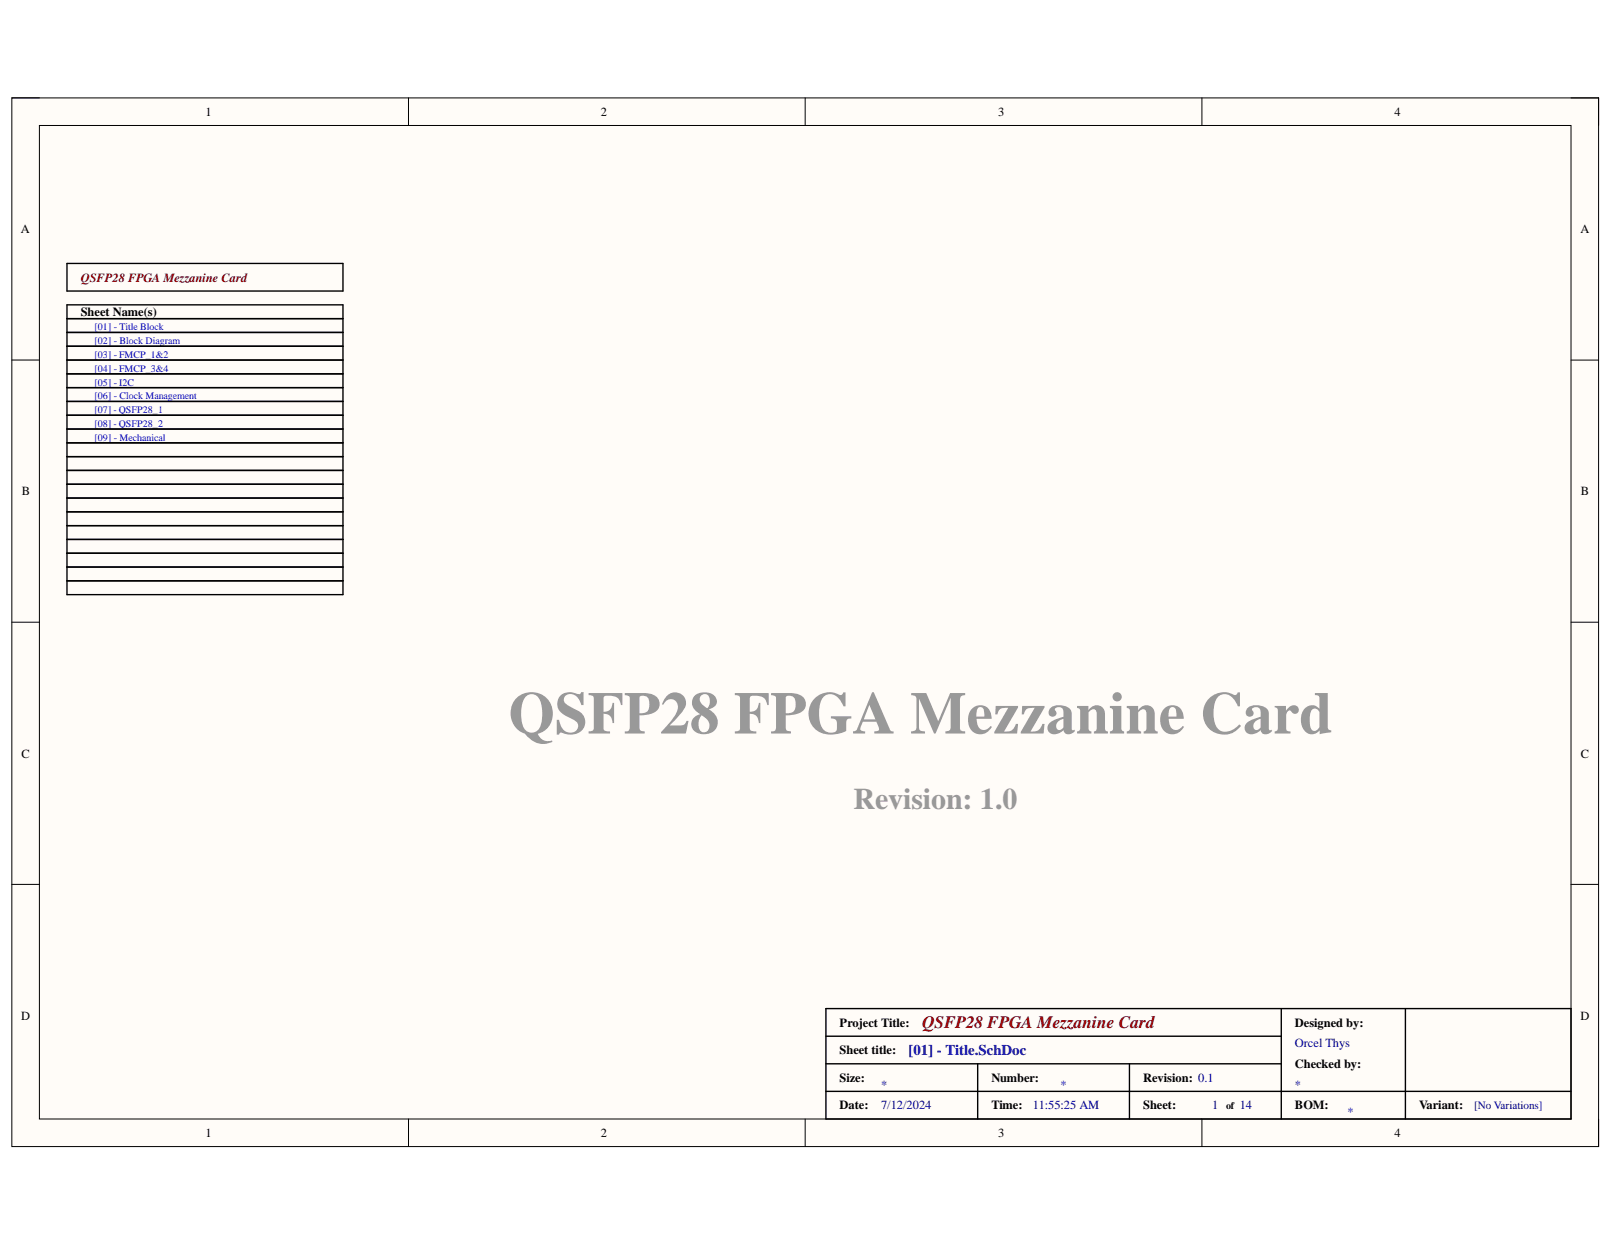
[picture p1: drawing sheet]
<svg xmlns="http://www.w3.org/2000/svg" width="279mm" height="216mm" viewBox="0 0 279 216" stroke-linecap="round" stroke-linejoin="round" font-family="sans-serif">
<defs><g id="words">
<text font-size="10.4" fill="#999" x="88.1" y="127.1">QSFP28 FPGA Mezzanine Card</text>
<text font-size="5.2" fill="#999" x="147.9" y="140.2">Revision: 1.0</text>
<text font-size="3" fill="#980000" x="159.9" y="178.2">QSFP28 FPGA Mezzanine Card</text>
<text font-size="2.6" fill="#000080" x="157.5" y="182.8">[01] - Title.SchDoc</text>
<g font-size="2.2">
<text x="35.6" y="20.1">1</text>
<text x="104.2" y="20.1">2</text>
<text x="173" y="20.1">3</text>
<text x="241.7" y="20.1">4</text>
<text x="3.6" y="40.4">A</text>
<text x="273.9" y="40.4">A</text>
<text x="14" y="54.8">Sheet Name(s)</text>
<text x="3.8" y="85.8">B</text>
<text x="274" y="85.8">B</text>
<text x="3.7" y="131.3">C</text>
<text x="274" y="131.3">C</text>
<text x="3.7" y="176.7">D</text>
<text x="145.5" y="177.9">Project Title:</text>
<text x="224.4" y="177.9">Designed by:</text>
<text x="273.9" y="176.7">D</text>
<text x="145.5" y="182.7">Sheet title:</text>
<text x="224.4" y="185.1">Checked by:</text>
<text x="145.5" y="187.5">Size:</text>
<text x="171.8" y="187.5">Number:</text>
<text x="198.1" y="187.5">Revision: 0.1</text>
<text x="35.6" y="197">1</text>
<text x="104.2" y="197">2</text>
<text x="145.5" y="192.2">Date:</text>
<text x="171.8" y="192.2">Time:</text>
<text x="173" y="197">3</text>
<text x="198.1" y="192.2">Sheet:</text>
<text x="224.4" y="192.2">BOM:</text>
<text x="241.7" y="197">4</text>
<text x="246" y="192.2">Variant:</text>
</g>
<text font-size="2.2" fill="#980000" x="14" y="48.8">QSFP28 FPGAMezzanine Card</text>
<g font-size="2.2" fill="#000080">
<text x="224.4" y="181.5">Orcel Thys</text>
<text x="152.7" y="188.7">*</text>
<text x="183.8" y="188.7">*</text>
<text x="224.4" y="188.7">*</text>
<text x="152.7" y="192.2">7/12/2024</text>
<text x="179" y="192.2">11:55:25 AM</text>
<text x="210.1" y="192.2">1</text>
<text x="214.9" y="192.2">14</text>
<text x="233.6" y="193.4">*</text>
</g>
<text font-size="1.9" fill="#000080" x="255.5" y="192.2">[No Variations]</text>
<g font-size="1.7" fill="#00f">
<text x="16.4" y="59.6">[02] - Block Diagram</text>
<text x="16.4" y="57.2">[01] - Title Block</text>
<text x="16.4" y="64.4">[04] - FMCP_3&amp;4</text>
<text x="16.4" y="62">[03] - FMCP_1&amp;2</text>
<text x="16.4" y="71.6">[07] - QSFP28_1</text>
<text x="16.4" y="69.2">[06] - Clock Management</text>
<text x="16.4" y="66.8">[05] - I2C</text>
<text x="16.4" y="76.4">[09] - Mechanical</text>
<text x="16.4" y="74">[08] - QSFP28_2</text>
</g>
<text font-size="1.7" x="212.5" y="192.1">of</text>
</g></defs>
<path d="M2.1 17h275v181.7h-275z" fill-rule="evenodd" fill="#fffcf8"/>
<path d="M2.1 17h275v181.7h-275z" fill="none" stroke="#000" stroke-width=".17"/>
<path d="M6.8 21.7h265.5v172.2h-265.5z" fill-rule="evenodd" fill="#fffcf8"/>
<g fill="none" stroke="#000" stroke-width=".17">
<path d="M2 17h4.8M70.8 17v4.7M139.6 17v4.7M208.3 17v4.7M272.3 17h4.8v4.7M6.8 21.7h265.5v172.2h-265.5zM2 62.4h4.8M272.3 62.4h4.8M2 107.8h4.8M272.3 107.8h4.8M2 153.2h4.8M272.3 153.2h4.8"/>
<path d="M70.8 193.9v4.8M139.6 193.9v4.8M208.3 193.9v4.8M277.1 193.9v4.8"/>
</g>
<g fill="none" stroke="#000" stroke-width=".24">
<path d="M11.6 45.6h47.8v4.8h-47.8zM11.6 52.8h47.8v50.2h-47.8zM11.6 55.2h47.8M11.6 57.6h47.8M11.6 60h47.8M11.6 62.4h47.8M11.6 64.8h47.8M11.6 67.2h47.8M11.6 69.6h47.8M11.6 72h47.8M11.6 74.3h47.8M11.6 76.7h47.8"/>
<path d="M11.6 79.1h47.8M11.6 81.5h47.8M11.6 83.9h47.8M11.6 86.3h47.8M11.6 88.7h47.8M11.6 91.1h47.8M11.6 93.5h47.8M11.6 95.9h47.8M11.6 98.3h47.8M11.6 100.6h47.8M143.2 174.8h129.1v19.1h-129.1zM143.2 179.6h78.9"/>
<path d="M222.1 174.8v19.1M243.6 174.8v19.1M143.2 184.3h78.9M143.2 189.1h129.1M169.5 184.3v9.6M195.8 184.3v9.6"/>
</g>
<use href="#words"/>
</svg>
